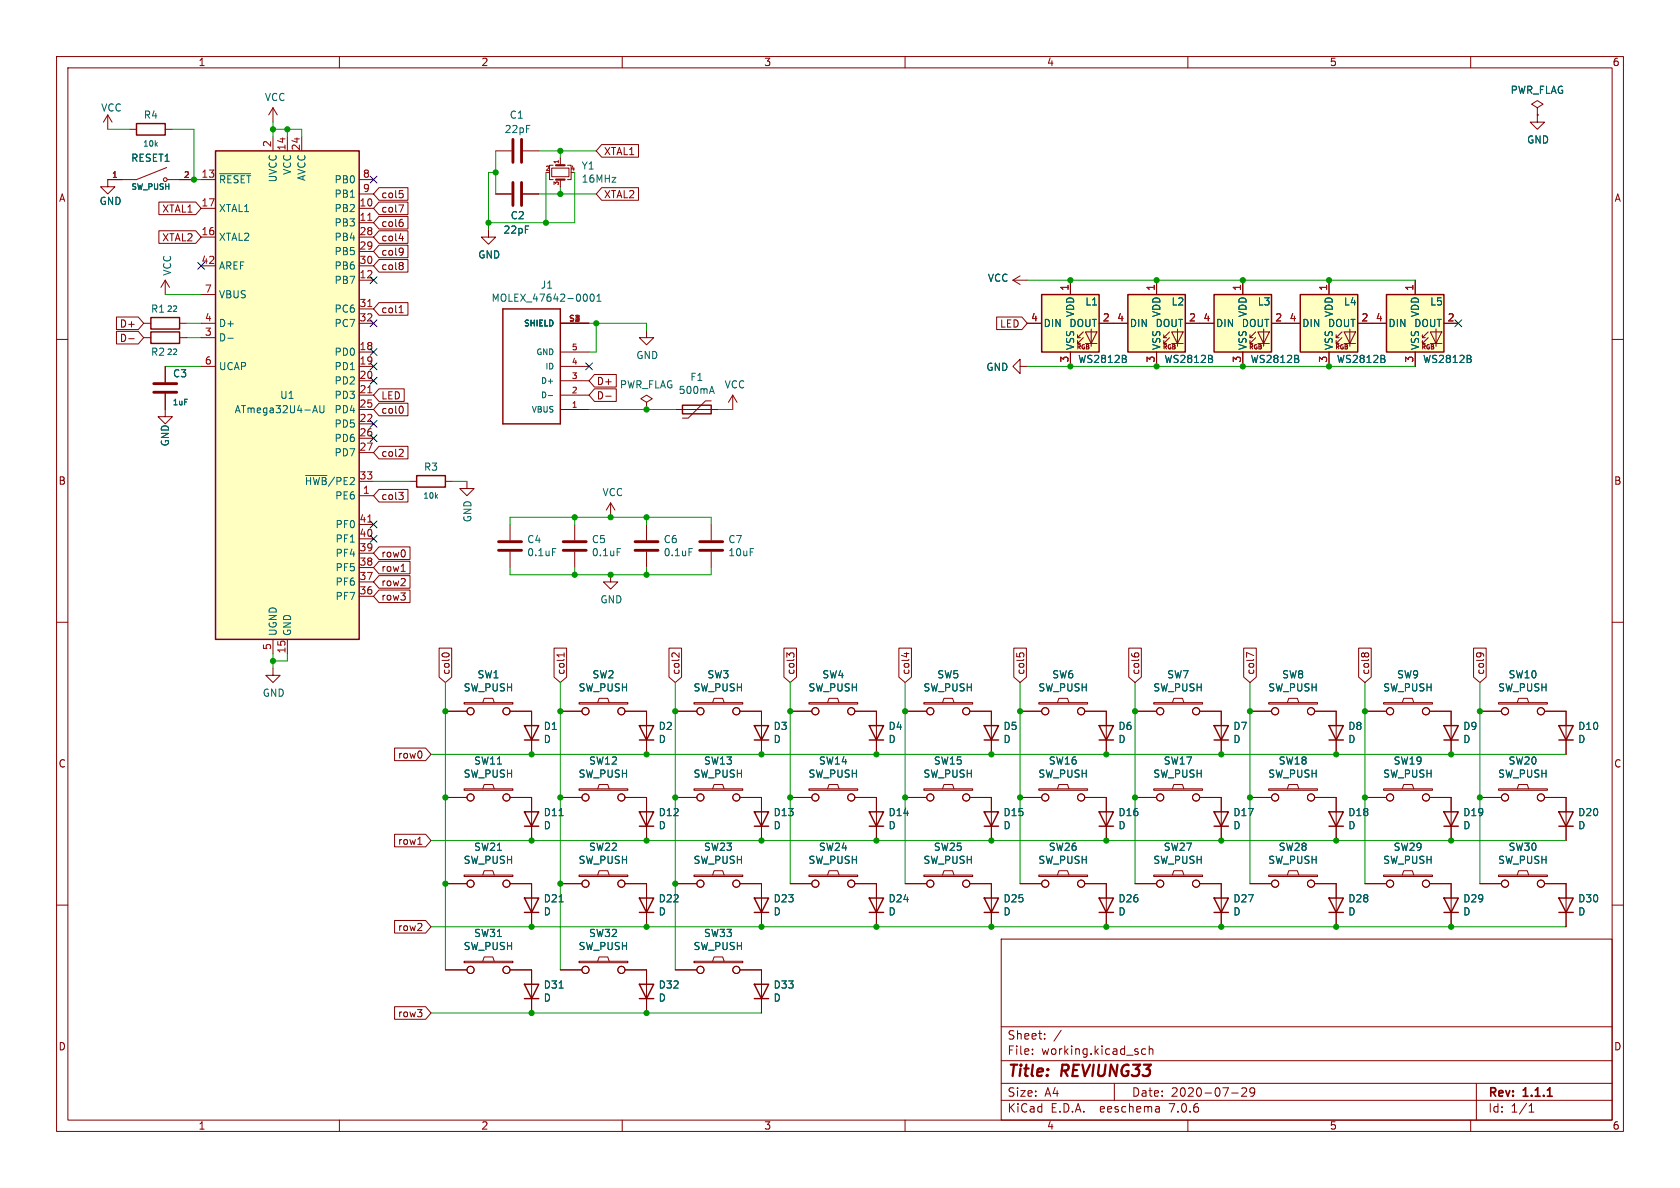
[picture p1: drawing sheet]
<svg xmlns="http://www.w3.org/2000/svg" width="297mm" height="210mm" viewBox="0 0 297 210" stroke-linecap="round" stroke-linejoin="round" font-family="sans-serif">
<defs><g id="words">
<g font-size="2.8" fill="#840000">
<text x="178" y="190.9">Title:</text>
<text x="187.7" y="190.9">REVIUNG33</text>
</g>
<g font-size="2.1" fill="#840000">
<text x="178" y="184">Sheet:</text>
<text x="178" y="186.7">File:</text>
<text x="184.1" y="186.7">working.kicad_sch</text>
<text x="178" y="196.9">KiCad</text>
<text x="178" y="194.1">Size:</text>
<text x="184.7" y="194.1">A4</text>
<text x="185.7" y="196.9">E.D.A.</text>
<text x="194.6" y="196.9">eeschema</text>
<text x="200" y="194.1">Date:</text>
<text x="207" y="196.9">7.0.6</text>
<text x="207" y="194.1">2020-07-29</text>
<text x="263" y="194.3">Rev:</text>
<text x="263" y="196.9">Id:</text>
<text x="267.1" y="196.9">1/1</text>
<text x="269.4" y="194.3">1.1.1</text>
</g>
<g font-size="1.8" fill="#840000">
<text x="35" y="11.9">1</text>
<text x="85" y="11.9">2</text>
<text x="135" y="11.9">3</text>
<text x="185" y="11.9">4</text>
<text x="235" y="11.9">5</text>
<text x="285" y="11.9">6</text>
<text x="106.7" y="27.6">XTAL1</text>
<text x="10.3" y="35.9">A</text>
<text x="67.3" y="35.2">col5</text>
<text x="106.7" y="35.2">XTAL2</text>
<text x="285.3" y="35.9">A</text>
<text x="28.6" y="37.8">XTAL1</text>
<text x="67.3" y="37.8">col7</text>
<text x="67.3" y="40.3">col6</text>
<text x="28.6" y="42.9">XTAL2</text>
<text x="67.3" y="47.9">col8</text>
<text x="67.3" y="42.9">col4</text>
<text x="67.3" y="45.4">col9</text>
<text x="21.1" y="58.1">D+</text>
<text x="67.3" y="55.6">col1</text>
<text x="176.7" y="58.1">LED</text>
<text x="21.1" y="60.6">D-</text>
<text x="67.3" y="70.8">LED</text>
<text x="105.4" y="68.3">D+</text>
<text x="105.4" y="70.8">D-</text>
<text x="67.3" y="73.3">col0</text>
<text x="67.3" y="81">col2</text>
<text x="10.3" y="85.9">B</text>
<text x="67.3" y="88.6">col3</text>
<text x="285.3" y="85.9">B</text>
<text x="67.3" y="98.7">row0</text>
<text x="67.3" y="101.3">row1</text>
<text x="67.3" y="103.8">row2</text>
<text x="67.3" y="106.4">row3</text>
<text x="79.7" y="119.4" transform="rotate(-90 79.7 119.4)">col0</text>
<text x="100" y="119.4" transform="rotate(-90 100 119.4)">col1</text>
<text x="120.3" y="119.4" transform="rotate(-90 120.3 119.4)">col2</text>
<text x="140.7" y="119.4" transform="rotate(-90 140.7 119.4)">col3</text>
<text x="161" y="119.4" transform="rotate(-90 161 119.4)">col4</text>
<text x="181.3" y="119.4" transform="rotate(-90 181.3 119.4)">col5</text>
<text x="201.6" y="119.4" transform="rotate(-90 201.6 119.4)">col6</text>
<text x="221.9" y="119.4" transform="rotate(-90 221.9 119.4)">col7</text>
<text x="242.3" y="119.4" transform="rotate(-90 242.3 119.4)">col8</text>
<text x="262.6" y="119.4" transform="rotate(-90 262.6 119.4)">col9</text>
<text x="10.3" y="135.9">C</text>
<text x="70.3" y="134.3">row0</text>
<text x="285.3" y="135.9">C</text>
<text x="70.3" y="149.5">row1</text>
<text x="70.3" y="164.8">row2</text>
<text x="10.3" y="185.9">D</text>
<text x="70.3" y="180">row3</text>
<text x="285.3" y="185.9">D</text>
<text x="35" y="199.9">1</text>
<text x="85" y="199.9">2</text>
<text x="135" y="199.9">3</text>
<text x="185" y="199.9">4</text>
<text x="235" y="199.9">5</text>
<text x="285" y="199.9">6</text>
</g>
<g font-size="1.8" fill="#006464">
<text x="267" y="16.8">PWR_FLAG</text>
<text x="17.8" y="19.9">VCC</text>
<text x="25.3" y="21.2">R4</text>
<text x="46.7" y="18.1">VCC</text>
<text x="89.1" y="23.7">22pF</text>
<text x="90" y="21.2">C1</text>
<text x="23.1" y="28.8">RESET1</text>
<text x="269.9" y="25.6">GND</text>
<text x="38.6" y="32.6">~{RESET}</text>
<text x="49.1" y="32.3" transform="rotate(-90 49.1 32.3)">UVCC</text>
<text x="51.7" y="31" transform="rotate(-90 51.7 31)">VCC</text>
<text x="54.2" y="32.1" transform="rotate(-90 54.2 32.1)">AVCC</text>
<text x="59" y="32.6">PB0</text>
<text x="59" y="35.2">PB1</text>
<text x="102.7" y="30.2">Y1</text>
<text x="102.7" y="32.5">16MHz</text>
<text x="17.5" y="36.4">GND</text>
<text x="38.6" y="37.7">XTAL1</text>
<text x="59" y="37.7">PB2</text>
<text x="59" y="40.2">PB3</text>
<text x="88.9" y="41.5">22pF</text>
<text x="90.2" y="39">C2</text>
<text x="38.6" y="42.8">XTAL2</text>
<text x="38.6" y="47.9">AREF</text>
<text x="59" y="42.8">PB4</text>
<text x="59" y="45.3">PB5</text>
<text x="59" y="47.9">PB6</text>
<text x="84.5" y="45.9">GND</text>
<text x="30.5" y="48.8" transform="rotate(-90 30.5 48.8)">VCC</text>
<text x="38.6" y="52.9">VBUS</text>
<text x="59" y="50.4">PB7</text>
<text x="86.8" y="53.5">MOLEX_47642-0001</text>
<text x="95.5" y="51.2">J1</text>
<text x="174.5" y="50">VCC</text>
<text x="26.6" y="55.5">R1</text>
<text x="38.6" y="58">D+</text>
<text x="59" y="55.5">PC6</text>
<text x="59" y="58">PC7</text>
<text x="184.4" y="58">DIN</text>
<text x="189" y="58">DOUT</text>
<text x="190.1" y="56.2" transform="rotate(-90 190.1 56.2)">VDD</text>
<text x="191.8" y="54.2">L1</text>
<text x="199.6" y="58">DIN</text>
<text x="204.2" y="58">DOUT</text>
<text x="205.3" y="56.2" transform="rotate(-90 205.3 56.2)">VDD</text>
<text x="207" y="54.2">L2</text>
<text x="214.9" y="58">DIN</text>
<text x="219.4" y="58">DOUT</text>
<text x="220.6" y="56.2" transform="rotate(-90 220.6 56.2)">VDD</text>
<text x="222.3" y="54.2">L3</text>
<text x="230.1" y="58">DIN</text>
<text x="234.7" y="58">DOUT</text>
<text x="235.8" y="56.2" transform="rotate(-90 235.8 56.2)">VDD</text>
<text x="237.5" y="54.2">L4</text>
<text x="245.4" y="58">DIN</text>
<text x="249.9" y="58">DOUT</text>
<text x="251.1" y="56.2" transform="rotate(-90 251.1 56.2)">VDD</text>
<text x="252.7" y="54.2">L5</text>
<text x="26.6" y="63.1">R2</text>
<text x="38.6" y="60.6">D-</text>
<text x="38.6" y="65.6">UCAP</text>
<text x="59" y="63.1">PD0</text>
<text x="59" y="65.6">PD1</text>
<text x="112.4" y="63.7">GND</text>
<text x="174.3" y="65.8">GND</text>
<text x="190.1" y="62" transform="rotate(-90 190.1 62)">VSS</text>
<text x="190.5" y="64.4">WS2812B</text>
<text x="205.3" y="62" transform="rotate(-90 205.3 62)">VSS</text>
<text x="205.7" y="64.4">WS2812B</text>
<text x="220.6" y="62" transform="rotate(-90 220.6 62)">VSS</text>
<text x="221" y="64.4">WS2812B</text>
<text x="235.8" y="62" transform="rotate(-90 235.8 62)">VSS</text>
<text x="236.2" y="64.4">WS2812B</text>
<text x="251.1" y="62" transform="rotate(-90 251.1 62)">VSS</text>
<text x="251.5" y="64.4">WS2812B</text>
<text x="30.5" y="66.9">C3</text>
<text x="49.4" y="70.7">U1</text>
<text x="59" y="68.2">PD2</text>
<text x="59" y="70.7">PD3</text>
<text x="109.5" y="68.9">PWR_FLAG</text>
<text x="119.9" y="69.9">500mA</text>
<text x="121.9" y="67.5">F1</text>
<text x="128" y="68.9">VCC</text>
<text x="41.4" y="73.3">ATmega32U4-AU</text>
<text x="59" y="75.8">PD5</text>
<text x="59" y="73.3">PD4</text>
<text x="30.1" y="79" transform="rotate(-90 30.1 79)">GND</text>
<text x="59" y="78.3">PD6</text>
<text x="59" y="80.9">PD7</text>
<text x="74.9" y="83.4">R3</text>
<text x="53.8" y="86">~{HWB}/PE2</text>
<text x="59.2" y="88.5">PE6</text>
<text x="106.4" y="87.9">VCC</text>
<text x="59.2" y="93.6">PF0</text>
<text x="83.5" y="92.4" transform="rotate(-90 83.5 92.4)">GND</text>
<text x="59.2" y="101.2">PF5</text>
<text x="59.2" y="98.7">PF4</text>
<text x="59.2" y="96.1">PF1</text>
<text x="93.1" y="96.2">C4</text>
<text x="93.1" y="98.5">0.1uF</text>
<text x="104.5" y="96.2">C5</text>
<text x="104.5" y="98.5">0.1uF</text>
<text x="117.2" y="96.2">C6</text>
<text x="117.2" y="98.5">0.1uF</text>
<text x="128.7" y="96.2">C7</text>
<text x="128.7" y="98.5">10uF</text>
<text x="59.2" y="106.3">PF7</text>
<text x="59.2" y="103.7">PF6</text>
<text x="106" y="106.9">GND</text>
<text x="49.1" y="112.5" transform="rotate(-90 49.1 112.5)">UGND</text>
<text x="51.7" y="112.5" transform="rotate(-90 51.7 112.5)">GND</text>
<text x="46.4" y="123.4">GND</text>
<text x="81.9" y="122.4">SW_PUSH</text>
<text x="84.3" y="120.1">SW1</text>
<text x="102.2" y="122.4">SW_PUSH</text>
<text x="104.6" y="120.1">SW2</text>
<text x="122.5" y="122.4">SW_PUSH</text>
<text x="125" y="120.1">SW3</text>
<text x="142.8" y="122.4">SW_PUSH</text>
<text x="145.3" y="120.1">SW4</text>
<text x="163.2" y="122.4">SW_PUSH</text>
<text x="165.6" y="120.1">SW5</text>
<text x="183.5" y="122.4">SW_PUSH</text>
<text x="185.9" y="120.1">SW6</text>
<text x="203.8" y="122.4">SW_PUSH</text>
<text x="206.2" y="120.1">SW7</text>
<text x="224.1" y="122.4">SW_PUSH</text>
<text x="226.6" y="120.1">SW8</text>
<text x="244.4" y="122.4">SW_PUSH</text>
<text x="246.9" y="120.1">SW9</text>
<text x="264.8" y="122.4">SW_PUSH</text>
<text x="266.6" y="120.1">SW10</text>
<text x="96" y="129.2">D1</text>
<text x="96" y="131.5">D</text>
<text x="116.3" y="129.2">D2</text>
<text x="116.3" y="131.5">D</text>
<text x="136.7" y="129.2">D3</text>
<text x="136.7" y="131.5">D</text>
<text x="157" y="129.2">D4</text>
<text x="157" y="131.5">D</text>
<text x="177.3" y="129.2">D5</text>
<text x="177.3" y="131.5">D</text>
<text x="197.6" y="129.2">D6</text>
<text x="197.6" y="131.5">D</text>
<text x="217.9" y="129.2">D7</text>
<text x="217.9" y="131.5">D</text>
<text x="238.3" y="129.2">D8</text>
<text x="238.3" y="131.5">D</text>
<text x="258.6" y="129.2">D9</text>
<text x="258.6" y="131.5">D</text>
<text x="278.9" y="129.2">D10</text>
<text x="278.9" y="131.5">D</text>
<text x="81.9" y="137.7">SW_PUSH</text>
<text x="83.7" y="135.4">SW11</text>
<text x="102.2" y="137.7">SW_PUSH</text>
<text x="104" y="135.4">SW12</text>
<text x="122.5" y="137.7">SW_PUSH</text>
<text x="124.4" y="135.4">SW13</text>
<text x="142.8" y="137.7">SW_PUSH</text>
<text x="144.7" y="135.4">SW14</text>
<text x="163.2" y="137.7">SW_PUSH</text>
<text x="165" y="135.4">SW15</text>
<text x="183.5" y="137.7">SW_PUSH</text>
<text x="185.3" y="135.4">SW16</text>
<text x="203.8" y="137.7">SW_PUSH</text>
<text x="205.6" y="135.4">SW17</text>
<text x="224.1" y="137.7">SW_PUSH</text>
<text x="226" y="135.4">SW18</text>
<text x="244.4" y="137.7">SW_PUSH</text>
<text x="246.3" y="135.4">SW19</text>
<text x="264.8" y="137.7">SW_PUSH</text>
<text x="266.6" y="135.4">SW20</text>
<text x="96" y="144.5">D11</text>
<text x="96" y="146.8">D</text>
<text x="116.3" y="144.5">D12</text>
<text x="116.3" y="146.8">D</text>
<text x="136.7" y="144.5">D13</text>
<text x="136.7" y="146.8">D</text>
<text x="157" y="144.5">D14</text>
<text x="157" y="146.8">D</text>
<text x="177.3" y="144.5">D15</text>
<text x="177.3" y="146.8">D</text>
<text x="197.6" y="144.5">D16</text>
<text x="197.6" y="146.8">D</text>
<text x="217.9" y="144.5">D17</text>
<text x="217.9" y="146.8">D</text>
<text x="238.3" y="144.5">D18</text>
<text x="238.3" y="146.8">D</text>
<text x="258.6" y="144.5">D19</text>
<text x="258.6" y="146.8">D</text>
<text x="278.9" y="144.5">D20</text>
<text x="278.9" y="146.8">D</text>
<text x="81.9" y="152.9">SW_PUSH</text>
<text x="83.7" y="150.6">SW21</text>
<text x="102.2" y="152.9">SW_PUSH</text>
<text x="104" y="150.6">SW22</text>
<text x="122.5" y="152.9">SW_PUSH</text>
<text x="124.4" y="150.6">SW23</text>
<text x="142.8" y="152.9">SW_PUSH</text>
<text x="144.7" y="150.6">SW24</text>
<text x="163.2" y="152.9">SW_PUSH</text>
<text x="165" y="150.6">SW25</text>
<text x="183.5" y="152.9">SW_PUSH</text>
<text x="185.3" y="150.6">SW26</text>
<text x="203.8" y="152.9">SW_PUSH</text>
<text x="205.6" y="150.6">SW27</text>
<text x="224.1" y="152.9">SW_PUSH</text>
<text x="226" y="150.6">SW28</text>
<text x="244.4" y="152.9">SW_PUSH</text>
<text x="246.3" y="150.6">SW29</text>
<text x="264.8" y="152.9">SW_PUSH</text>
<text x="266.6" y="150.6">SW30</text>
<text x="96" y="159.7">D21</text>
<text x="116.3" y="159.7">D22</text>
<text x="136.7" y="159.7">D23</text>
<text x="157" y="159.7">D24</text>
<text x="177.3" y="159.7">D25</text>
<text x="197.6" y="159.7">D26</text>
<text x="217.9" y="159.7">D27</text>
<text x="238.3" y="159.7">D28</text>
<text x="258.6" y="159.7">D29</text>
<text x="278.9" y="159.7">D30</text>
<text x="83.7" y="165.8">SW31</text>
<text x="96" y="162">D</text>
<text x="104" y="165.8">SW32</text>
<text x="116.3" y="162">D</text>
<text x="124.4" y="165.8">SW33</text>
<text x="136.7" y="162">D</text>
<text x="157" y="162">D</text>
<text x="177.3" y="162">D</text>
<text x="197.6" y="162">D</text>
<text x="217.9" y="162">D</text>
<text x="238.3" y="162">D</text>
<text x="258.6" y="162">D</text>
<text x="278.9" y="162">D</text>
<text x="81.9" y="168.1">SW_PUSH</text>
<text x="102.2" y="168.1">SW_PUSH</text>
<text x="122.5" y="168.1">SW_PUSH</text>
<text x="96" y="175">D31</text>
<text x="96" y="177.3">D</text>
<text x="116.3" y="175">D32</text>
<text x="116.3" y="177.3">D</text>
<text x="136.7" y="175">D33</text>
<text x="136.7" y="177.3">D</text>
</g>
<g font-size="1.8" fill="#a90000">
<text x="48" y="26.1" transform="rotate(-90 48 26.1)">2</text>
<text x="50.5" y="26.7" transform="rotate(-90 50.5 26.7)">14</text>
<text x="53.1" y="26.7" transform="rotate(-90 53.1 26.7)">24</text>
<text x="35.5" y="31.5">13</text>
<text x="64.1" y="31.5">8</text>
<text x="64.1" y="34">9</text>
<text x="35.5" y="41.7">16</text>
<text x="35.5" y="36.6">17</text>
<text x="63.5" y="36.6">10</text>
<text x="63.5" y="39.1">11</text>
<text x="63.5" y="41.7">28</text>
<text x="35.5" y="46.7">42</text>
<text x="63.5" y="44.2">29</text>
<text x="63.5" y="46.7">30</text>
<text x="36.1" y="51.8">7</text>
<text x="63.5" y="49.3">12</text>
<text x="189" y="51.5" transform="rotate(-90 189 51.5)">1</text>
<text x="204.2" y="51.5" transform="rotate(-90 204.2 51.5)">1</text>
<text x="219.5" y="51.5" transform="rotate(-90 219.5 51.5)">1</text>
<text x="234.7" y="51.5" transform="rotate(-90 234.7 51.5)">1</text>
<text x="249.9" y="51.5" transform="rotate(-90 249.9 51.5)">1</text>
<text x="36.1" y="59.4">3</text>
<text x="36.1" y="56.9">4</text>
<text x="63.5" y="54.4">31</text>
<text x="63.5" y="56.9">32</text>
<text x="182.2" y="56.9">4</text>
<text x="194.9" y="56.9">2</text>
<text x="197.4" y="56.9">4</text>
<text x="210.1" y="56.9">2</text>
<text x="212.7" y="56.9">4</text>
<text x="225.4" y="56.9">2</text>
<text x="227.9" y="56.9">4</text>
<text x="240.6" y="56.9">2</text>
<text x="243.1" y="56.9">4</text>
<text x="255.8" y="56.9">2</text>
<text x="36.1" y="64.5">6</text>
<text x="63.5" y="62">18</text>
<text x="63.5" y="64.5">19</text>
<text x="189" y="64.2" transform="rotate(-90 189 64.2)">3</text>
<text x="204.2" y="64.2" transform="rotate(-90 204.2 64.2)">3</text>
<text x="219.5" y="64.2" transform="rotate(-90 219.5 64.2)">3</text>
<text x="234.7" y="64.2" transform="rotate(-90 234.7 64.2)">3</text>
<text x="249.9" y="64.2" transform="rotate(-90 249.9 64.2)">3</text>
<text x="63.5" y="67.1">20</text>
<text x="63.5" y="69.6">21</text>
<text x="63.5" y="74.7">22</text>
<text x="63.5" y="72.1">25</text>
<text x="63.5" y="77.2">26</text>
<text x="63.5" y="79.8">27</text>
<text x="63.5" y="84.8">33</text>
<text x="64.1" y="87.4">1</text>
<text x="63.5" y="95">40</text>
<text x="63.5" y="92.5">41</text>
<text x="63.5" y="100.1">38</text>
<text x="63.5" y="97.5">39</text>
<text x="63.5" y="105.2">36</text>
<text x="63.5" y="102.6">37</text>
<text x="48" y="115" transform="rotate(-90 48 115)">5</text>
<text x="50.5" y="115.6" transform="rotate(-90 50.5 115.6)">15</text>
</g>
<g font-size="1.4" fill="#006464">
<text x="25.2" y="26.1">10k</text>
<text x="23.1" y="33.7">SW_PUSH</text>
<text x="29.4" y="55.3">22</text>
<text x="92.5" y="57.9">SHIELD</text>
<text x="29.4" y="63">22</text>
<text x="94.7" y="63">GND</text>
<text x="96.3" y="65.5">ID</text>
<text x="30.4" y="71.8">1uF</text>
<text x="95.5" y="70.6">D-</text>
<text x="95.5" y="68">D+</text>
<text x="93.9" y="73.1">VBUS</text>
<text x="74.7" y="88.4">10k</text>
</g>
<g font-size="1.4" fill="#a90000">
<text x="19.7" y="31.5">1</text>
<text x="32.4" y="31.5">2</text>
<text x="100.5" y="56.9">S1</text>
<text x="101.4" y="56.9">2</text>
<text x="101" y="64.5">4</text>
<text x="101" y="62">5</text>
<text x="101" y="69.6">2</text>
<text x="101" y="67.1">3</text>
<text x="101" y="72.1">1</text>
</g>
<g font-size="1.1" fill="#a90000">
<text x="98.8" y="29.1" transform="rotate(-90 98.8 29.1)">1</text>
<text x="96.3" y="30.2">2</text>
<text x="98.8" y="32.9" transform="rotate(-90 98.8 32.9)">3</text>
<text x="100.8" y="30.2">4</text>
</g>
<g font-size="1.1" fill="#840000">
<text x="190.2" y="62">RGB</text>
<text x="205.5" y="62">RGB</text>
<text x="220.7" y="62">RGB</text>
<text x="235.9" y="62">RGB</text>
<text x="251.2" y="62">RGB</text>
</g>
</g></defs>
<g fill="none" stroke="#840000" stroke-width=".18">
<path d="M10 10h277v190h-277zM12 12h273v186h-273zM48.3 19.1v2.5M48.3 19.1l-.8 1.2M48.3 19.1l.7 1.2M60 10v2M110 10v2M160 10v2M210 10v2M260 10v2M271.8 19.1l1-.7-1-.6-1 .6 1 .7v1.2M19 20.3l-.7 1.3"/>
<path d="M19 20.3v2.6M19 20.3l.8 1.3M22.9 22.9h1.2M28.1 35.7h6.5l1 1.1-1 1.1h-6.5zM29.2 22.9h1.3M29.5 29.6l-5.4 2.2h-5.1v1.2h1.3l-1.3 1.3-1.2-1.3h1.2M29.6 31.8h4.7M35.6 36.8h2.5M35.6 31.8h2.5M48.3 24.1v2.6M50.8 24.1v2.6M53.3 24.1v2.6"/>
<path d="M63.5 34.3h2.5M63.5 36.8h2.5M63.5 39.4h2.5M63.5 31.8h2.5M67 35.7h5.1v2.2h-5.1l-1-1.1zM67 38.3h5.1v2.2h-5.1l-1-1.1zM67 33.2h5.1v2.2h-5.1l-1-1.1zM70.5 36.2h.8l-.5 1.3M70.6 33.7h.6M70.9 38.8h.3M71 34.2l.3 .2v.3l-.3 .3M71 39.3l.3 .2v.3l-.3 .2"/>
<path d="M87.6 26.7h2.8M87.6 34.3h2.8M92.5 26.7h2.7M92.5 34.3h2.7M97.5 29.7h3.1v1.5h-3.1zM97.8 29.2h-.6v2.6h.6M99.1 27.9v1.3M99.1 31.8v1.2M100.3 29.2h.7v2.6h-.7M106.4 25.6h6.5v2.2h-6.5l-1-1.1zM106.4 33.2h6.5v2.2h-6.5l-1-1.1zM271.8 20.3h.1"/>
<path d="M271.8 20.3v1.3h1.2l-1.2 1.3-1.3-1.3h1.3M10 60h2M20.6 56h3.8l1 1.2-1 1.1h-3.8zM20.6 58.6h3.8l1 1.1-1 1.1h-3.8zM22.8 59.9h.9M25.4 59.7h1.3M25.4 57.2h1.3M28.1 40.8h6.5l1 1.1-1 1.1h-6.5zM29.2 49.5l-.8 1.3M29.2 49.5v2.6M29.2 49.5l.8 1.3M31.7 59.7h1.3"/>
<path d="M31.7 57.2h1.3M35.6 59.7h2.5M35.6 57.2h2.5M35.6 41.9h2.5M35.6 47h2.5M35.6 52.1h2.5M63.5 57.2h2.5M63.5 49.5h2.5M63.5 41.9h2.5M63.5 44.5h2.5M63.5 47h2.5M63.5 54.6h2.5"/>
<path d="M67 53.5h5.1v2.2h-5.1l-1-1.1zM67 45.9h5.1v2.2h-5.1l-1-1.1zM67 40.8h5.1v2.2h-5.1l-1-1.1zM67 43.3h5.1v2.3h-5.1l-1-1.1zM70.6 55.3h.7M70.6 42.2h.7M70.8 54.2l.1-.2v1.3M71 43.9l.2 .1a1.03 1.03 0 0 1-.2 1.1M71 46.4l.3 .2-.3 .3 .3 .3v.2l-.3 .3M71.2 41.7v.9M71.3 44.4l-.3 .2M86.4 40.6v1.3h1.2l-1.2 1.3-1.3-1.3h1.3"/>
<path d="M99.1 57.2h5M114.3 58.4v1.3h1.3l-1.3 1.3-1.3-1.3h1.3M176.2 56h4.5l.9 1.2-.9 1.1h-4.5zM179.1 49.5l1.2 .8M179.1 49.5h2.5M180.3 48.8l-1.2 .7M181.6 57.2h2.5M189.2 49.5v2.6M190.5 59.7h.5M191.5 59.7l-1 1v-.5M191.5 58.7l-1 1v-.5M191.9 58.7h2l-1 2z"/>
<path d="M192.9 58.2v3M194.3 57.2h5.1M204.5 49.5v2.6M205.7 59.7h.5M206.8 59.7l-1.1 1v-.5M206.8 58.7l-1.1 1v-.5M207.1 58.7h2.1l-1 2zM208.2 58.2v3M209.5 57.2h5.1M219.7 49.5v2.6M221 59.7h.5M222 59.7l-1 1v-.5"/>
<path d="M222 58.7l-1 1v-.5M222.4 58.7h2l-1 2zM223.4 58.2v3M224.8 57.2h5.1M234.9 49.5v2.6M236.2 59.7h.5M237.2 59.7l-1 1v-.5M237.2 58.7l-1 1v-.5M237.6 58.7h2l-1 2zM238.6 58.2v3M240 57.2h5.1M250.2 49.5v2.6"/>
<path d="M251.5 59.7h.5M252.5 59.7l-1 1v-.5M252.5 58.7l-1 1v-.5M252.9 58.7h2l-1 2zM253.9 58.2v3M255.3 57.2h2.5M285 60h2M29.2 69.6v4.1h1.3l-1.3 1.2-1.3-1.2h1.3M29.2 64.8v2.8M35.6 64.8h2.5M63.5 72.4h2.5M63.5 62.2h2.5"/>
<path d="M63.5 64.8h2.5M63.5 67.3h2.5M63.5 69.9h2.5M63.5 74.9h2.5M63.5 77.5h2.5M67 78.9h5.1v2.2h-5.1l-1-1.1zM67 68.7h4.5v2.3h-4.5l-1-1.1zM67 71.3h5.1v2.2h-5.1l-1-1.1zM71 79.4l.3 .3-.1 .3-.7 .7h.8M71.1 71.9l.2 .4-.2 .7M99.1 72.4h5M99.1 62.2h5"/>
<path d="M99.1 64.8h5M99.1 67.3h5M99.1 69.9h5M105.1 66.2h3.9v2.2h-3.9l-1-1.1zM105.1 68.7h3.9v2.3h-3.9l-1-1.1zM107.1 70h1M114.3 71.1l1-.6-1-.6-1 .6 1 .6v1.3M114.3 72.4h.1M119.4 72.4h7.6M125.7 70.9h-1l-3 3h-1.1M129.5 69.9l-.7 1.2M129.5 69.9v2.5"/>
<path d="M129.5 69.9l.8 1.2M180.3 64.8v-1.3l-1.2 1.3 1.2 1.2v-1.2h1.3M189.2 62.2v2.6M190.5 60.7h.5M191.9 60.7h2M204.5 62.2v2.6M205.7 60.7h.5M207.1 60.7h2.1M219.7 62.2v2.6M221 60.7h.5M222.4 60.7h2M234.9 62.2v2.6"/>
<path d="M236.2 60.7h.5M237.6 60.7h2M250.2 62.2v2.6M251.5 60.7h.5M252.9 60.7h2M63.5 85.1h2.5M63.5 87.6h2.5M63.5 80h2.5M63.5 97.8h2.5M63.5 95.3h2.5M63.5 92.7h2.5M67 86.5h5.1v2.2h-5.1l-1-1.1z"/>
<path d="M67 96.7h5.5v2.2h-5.5l-1-1.1zM67 99.2h5.5v2.2h-5.5l-1-1.1zM70.5 87h.8l-.4 .5M71 87.5l.3 .3v.3l-.3 .2M72.4 85.1h1.3M78.7 85.1h1.3M82.5 85.1v1.3h1.3l-1.3 1.2-1.2-1.2h1.2M90.2 92.7v2.8M90.2 97.5v2.8M101.6 92.7v2.8M101.6 97.5v2.8M107.9 88.9l-.7 1.3"/>
<path d="M107.9 88.9v2.5M107.9 88.9l.8 1.3M114.3 92.7v2.8M114.3 97.5v2.8M125.7 92.7v2.8M125.7 97.5v2.8M10 110h2M48.3 118.1v1.3h1.2l-1.2 1.3-1.3-1.3h1.3M48.3 113v2.6M50.8 113v2.6M63.5 105.4h2.5M63.5 102.9h2.5"/>
<path d="M63.5 100.3h2.5M67 101.8h5.5v2.2h-5.5l-1-1.1zM67 104.3h5.5v2.2h-5.5l-1-1.1zM70.9 101h.7M77.6 114.6h2.3v5.1l-1.2 1-1.1-1zM78.2 115.6l.4-.2 .7 .2M97.9 114.6h2.3v5.1l-1.1 1-1.2-1zM99.7 115.4v.7M99.7 115.8h-1.2l.1 .1M107.9 101.6v1.3h1.3l-1.3 1.2-1.2-1.2h1.2M118.3 114.6h2.2v5.1l-1.1 1-1.1-1zM120.1 115.4v.8l-.8-.7-.3-.1-.2 .3"/>
<path d="M138.6 114.6h2.2v5.1l-1.1 1-1.1-1zM139.6 115.7l.2-.3h.3l.3 .3M139.6 115.8l-.5-.4v.8M158.9 114.6h2.2v5.1l-1.1 1-1.1-1zM159.8 115.5h.9M160.3 115.3v.8M179.2 114.6h2.3v5.1l-1.2 1-1.1-1zM179.7 115.5v.6M180.2 115.7l.3-.3h.3l.2 .3M199.5 114.6h2.3v5.1l-1.1 1-1.2-1zM200.1 115.5v.3M200.5 115.7l.3-.3h.3l.2 .3"/>
<path d="M219.9 114.6h2.2v5.1l-1.1 1-1.1-1zM221.7 115.9l-1.3-.6v.9M240.2 114.6h2.2v5.1l-1.1 1-1.1-1zM240.7 115.7l.2-.3 .3 .3 .3-.3h.2l.3 .3M260.5 114.6h2.2v5.1l-1.1 1-1.1-1zM261 115.7l.1-.2a1.03 1.03 0 0 1 1.1 .2M261.6 115.4l.2 .3M285 110h2M69.8 132.2h5.4l1 1.2-1 1.1h-5.4zM78.7 125.7h3.8M82 139.4h8.7v.3h-8.7zM82 124.2h8.7v.3h-8.7z"/>
<path d="M85.3 139.4l.3-.7h1.5l.3 .7M85.3 124.2l.3-.8h1.5l.3 .8M90.2 125.7h3.8v7.7M99.1 125.7h3.8M102.4 124.2h8.6v.3h-8.6zM102.4 139.4h8.6v.3h-8.6zM105.7 124.2l.2-.8h1.5l.3 .8M105.7 139.4l.2-.7h1.5l.3 .7M110.5 125.7h3.8v7.7M119.4 125.7h3.8M122.7 124.2h8.6v.3h-8.6zM122.7 139.4h8.6v.3h-8.6z"/>
<path d="M126 124.2l.2-.8h1.6l.2 .8M126 139.4l.2-.7h1.6l.2 .7M130.8 125.7h3.8v7.7M139.7 125.7h3.8M143 124.2h8.6v.3h-8.6zM143 139.4h8.6v.3h-8.6zM146.3 124.2l.3-.8h1.5l.2 .8M146.3 139.4l.3-.7h1.5l.2 .7M151.1 125.7h3.8v7.7M160 125.7h3.8M163.3 124.2h8.7v.3h-8.7zM163.3 139.4h8.7v.3h-8.7z"/>
<path d="M166.6 124.2l.3-.8h1.5l.3 .8M166.6 139.4l.3-.7h1.5l.3 .7M171.4 125.7h3.9v7.7M180.3 125.7h3.8M183.6 124.2h8.7v.3h-8.7zM183.6 139.4h8.7v.3h-8.7zM186.9 124.2l.3-.8h1.5l.3 .8M186.9 139.4l.3-.7h1.5l.3 .7M191.8 125.7h3.8v7.7M200.7 125.7h3.8M204 124.2h8.6v.3h-8.6zM204 139.4h8.6v.3h-8.6z"/>
<path d="M207.3 124.2l.2-.8h1.5l.3 .8M207.3 139.4l.2-.7h1.5l.3 .7M212.1 125.7h3.8v7.7M221 125.7h3.8M224.3 124.2h8.6v.3h-8.6zM224.3 139.4h8.6v.3h-8.6zM227.6 124.2l.2-.8h1.6l.2 .8M227.6 139.4l.2-.7h1.6l.2 .7M232.4 125.7h3.8v7.7M241.3 125.7h3.8M244.6 124.2h8.6v.3h-8.6zM244.6 139.4h8.6v.3h-8.6z"/>
<path d="M247.9 124.2l.3-.8h1.5l.2 .8M247.9 139.4l.3-.7h1.5l.2 .7M252.7 125.7h3.8v7.7M261.6 125.7h3.8M264.9 124.2h8.7v.3h-8.7zM264.9 139.4h8.7v.3h-8.7zM268.2 124.2l.3-.8h1.5l.3 .8M268.2 139.4l.3-.7h1.5l.3 .7M273 125.7h3.9v7.7M10 160h2M69.8 147.5h5.4l1 1.1-1 1.1h-5.4zM73.9 149.3h.7"/>
<path d="M78.7 141h3.8M78.7 156.2h3.8M82 154.7h8.7v.2h-8.7zM85.3 154.7l.3-.8h1.5l.3 .8M90.2 141h3.8v7.6M90.2 156.2h3.8v7.6M99.1 141h3.8M99.1 156.2h3.8M102.4 154.7h8.6v.2h-8.6zM105.7 154.7l.2-.8h1.5l.3 .8M110.5 141h3.8v7.6M110.5 156.2h3.8v7.6"/>
<path d="M119.4 141h3.8M119.4 156.2h3.8M122.7 154.7h8.6v.2h-8.6zM126 154.7l.2-.8h1.6l.2 .8M130.8 141h3.8v7.6M130.8 156.2h3.8v7.6M139.7 141h3.8M139.7 156.2h3.8M143 154.7h8.6v.2h-8.6zM146.3 154.7l.3-.8h1.5l.2 .8M151.1 141h3.8v7.6M151.1 156.2h3.8v7.6"/>
<path d="M160 141h3.8M160 156.2h3.8M163.3 154.7h8.7v.2h-8.7zM166.6 154.7l.3-.8h1.5l.3 .8M171.4 141h3.9v7.6M171.4 156.2h3.9v7.6M180.3 141h3.8M180.3 156.2h3.8M183.6 154.7h8.7v.2h-8.7zM186.9 154.7l.3-.8h1.5l.3 .8M191.8 141h3.8v7.6M191.8 156.2h3.8v7.6"/>
<path d="M200.7 141h3.8M200.7 156.2h3.8M204 154.7h8.6v.2h-8.6zM207.3 154.7l.2-.8h1.5l.3 .8M212.1 141h3.8v7.6M212.1 156.2h3.8v7.6M221 141h3.8M221 156.2h3.8M224.3 154.7h8.6v.2h-8.6zM227.6 154.7l.2-.8h1.6l.2 .8M232.4 141h3.8v7.6M232.4 156.2h3.8v7.6"/>
<path d="M241.3 141h3.8M241.3 156.2h3.8M244.6 154.7h8.6v.2h-8.6zM247.9 154.7l.3-.8h1.5l.2 .8M252.7 141h3.8v7.6M252.7 156.2h3.8v7.6M261.6 141h3.8M261.6 156.2h3.8M264.9 154.7h8.7v.2h-8.7zM268.2 154.7l.3-.8h1.5l.3 .8M273 141h3.9v7.6M273 156.2h3.9v7.6"/>
<path d="M285 160h2M69.8 162.7h5.4l1 1.1-1 1.1h-5.4zM69.8 178h5.4l1 1.1-1 1.1h-5.4zM78.7 171.5h3.8M82 169.9h8.7v.3h-8.7zM85.3 169.9l.3-.7h1.5l.3 .7M90.2 171.5h3.8v7.6M99.1 171.5h3.8M102.4 169.9h8.6v.3h-8.6zM105.7 169.9l.2-.7h1.5l.3 .7M110.5 171.5h3.8v7.6M119.4 171.5h3.8"/>
<path d="M122.7 169.9h8.6v.3h-8.6zM126 169.9l.2-.7h1.6l.2 .7M130.8 171.5h3.8v7.6M177 166h108v32h-108zM60 198v2M110 198v2M160 198v2M177 194.5h108M177 191.5h108M177 187.5h108M177 181.5h108M182.5 186.3v.1"/>
<path d="M182.5 185.5v.1M184.7 183.6v.1M184.7 182.8v.1M187.6 182.1l-1.3 2M197 191.5v3M202.5 185.5l-.4-.1-.3 .3v.4l.2 .2h.5M203.2 185.5l.2-.1 .3 .1 .1 .9M203.2 184.9v1.5M204.9 195.7l.1 .9M205 196.5l-.2 .1M205 196h-.2M210 198v2"/>
<path d="M217.7 193.2h1.2M219.5 192.4l.6-.1 .2 .1 .1 .3-.9 1.1h.9M221.8 192.9l-.3 .3h-.3l-.2-.3 .1-.5 .4-.1 .2 .1a.99 .99 0 0 1-.3 1.4h-.3M260 198v2M261 191.5v6.5M270.3 196.6h.9M270.3 195.5l.4-.4v1.5"/>
<circle cx="29.2" cy="31.8" r=".33"/>
<circle cx="83.2" cy="125.7" r=".63"/>
<circle cx="89.5" cy="125.7" r=".63"/>
<circle cx="103.5" cy="125.7" r=".63"/>
<circle cx="109.9" cy="125.7" r=".63"/>
<circle cx="123.8" cy="125.7" r=".63"/>
<circle cx="130.2" cy="125.7" r=".63"/>
<circle cx="144.1" cy="125.7" r=".63"/>
<circle cx="150.5" cy="125.7" r=".63"/>
<circle cx="164.5" cy="125.7" r=".63"/>
<circle cx="170.8" cy="125.7" r=".63"/>
<circle cx="184.8" cy="125.7" r=".63"/>
<circle cx="191.1" cy="125.7" r=".63"/>
<circle cx="205.1" cy="125.7" r=".63"/>
<circle cx="211.5" cy="125.7" r=".63"/>
<circle cx="225.4" cy="125.7" r=".63"/>
<circle cx="231.8" cy="125.7" r=".63"/>
<circle cx="245.7" cy="125.7" r=".63"/>
<circle cx="252.1" cy="125.7" r=".63"/>
<circle cx="266.1" cy="125.7" r=".63"/>
<circle cx="272.4" cy="125.7" r=".63"/>
<circle cx="83.2" cy="156.2" r=".63"/>
<circle cx="83.2" cy="141" r=".63"/>
<circle cx="89.5" cy="141" r=".63"/>
<circle cx="89.5" cy="156.2" r=".63"/>
<circle cx="103.5" cy="156.2" r=".63"/>
<circle cx="103.5" cy="141" r=".63"/>
<circle cx="109.9" cy="141" r=".63"/>
<circle cx="109.9" cy="156.2" r=".63"/>
<circle cx="123.8" cy="141" r=".63"/>
<circle cx="123.8" cy="156.2" r=".63"/>
<circle cx="130.2" cy="141" r=".63"/>
<circle cx="130.2" cy="156.2" r=".63"/>
<circle cx="144.1" cy="141" r=".63"/>
<circle cx="144.1" cy="156.2" r=".63"/>
<circle cx="150.5" cy="156.2" r=".63"/>
<circle cx="150.5" cy="141" r=".63"/>
<circle cx="164.5" cy="141" r=".63"/>
<circle cx="164.5" cy="156.2" r=".63"/>
<circle cx="170.8" cy="156.2" r=".63"/>
<circle cx="170.8" cy="141" r=".63"/>
<circle cx="184.8" cy="156.2" r=".63"/>
<circle cx="184.8" cy="141" r=".63"/>
<circle cx="191.1" cy="141" r=".63"/>
<circle cx="191.1" cy="156.2" r=".63"/>
<circle cx="205.1" cy="156.2" r=".63"/>
<circle cx="205.1" cy="141" r=".63"/>
<circle cx="211.5" cy="156.2" r=".63"/>
<circle cx="211.5" cy="141" r=".63"/>
<circle cx="225.4" cy="141" r=".63"/>
<circle cx="225.4" cy="156.2" r=".63"/>
<circle cx="231.8" cy="156.2" r=".63"/>
<circle cx="231.8" cy="141" r=".63"/>
<circle cx="245.7" cy="156.2" r=".63"/>
<circle cx="245.7" cy="141" r=".63"/>
<circle cx="252.1" cy="156.2" r=".63"/>
<circle cx="252.1" cy="141" r=".63"/>
<circle cx="266.1" cy="156.2" r=".63"/>
<circle cx="266.1" cy="141" r=".63"/>
<circle cx="272.4" cy="156.2" r=".63"/>
<circle cx="272.4" cy="141" r=".63"/>
<circle cx="83.2" cy="171.4" r=".63"/>
<circle cx="89.5" cy="171.4" r=".63"/>
<circle cx="103.5" cy="171.4" r=".63"/>
<circle cx="109.9" cy="171.4" r=".63"/>
<circle cx="123.8" cy="171.4" r=".63"/>
<circle cx="130.2" cy="171.4" r=".63"/>
</g>
<path d="M273.6 193.8h.8" fill="none" stroke="#840000" stroke-width=".3"/>
<g fill="none" stroke="#840000" stroke-width=".25">
<path d="M24.1 21.8h5.1v2.1h-5.1zM38.1 26.7h25.4v86.3h-25.4zM26.7 56.1h5v2.1h-5zM26.7 58.7h5v2h-5zM88.9 54.6h10.2v20.3h-10.2zM184.1 52.1h10.2v10.1h-10.2zM199.4 52.1h10.1v10.1h-10.1zM214.6 52.1h10.2v10.1h-10.2zM229.9 52.1h10.1v10.1h-10.1zM245.1 52.1h10.2v10.1h-10.2zM120.6 71.6h5.1v1.6h-5.1zM73.7 84.1h5v2h-5z"/>
<path d="M92.7 128.3h2.5l-1.2 2.5zM92.7 130.8h2.5M113 128.3h2.6l-1.3 2.5zM113 130.8h2.6M133.3 128.3h2.6l-1.3 2.5zM133.3 130.8h2.6M153.7 128.3h2.5l-1.3 2.5zM153.7 130.8h2.5M174 128.3h2.5l-1.2 2.5zM174 130.8h2.5M194.3 128.3h2.5l-1.2 2.5zM194.3 130.8h2.5"/>
<path d="M214.6 128.3h2.6l-1.3 2.5zM214.6 130.8h2.6M234.9 128.3h2.6l-1.3 2.5zM234.9 130.8h2.6M255.3 128.3h2.5l-1.3 2.5zM255.3 130.8h2.5M275.6 128.3h2.5l-1.2 2.5zM275.6 130.8h2.5M92.7 158.8h2.5l-1.2 2.5zM92.7 143.5h2.5l-1.2 2.6zM92.7 146.1h2.5M113 143.5h2.6l-1.3 2.6z"/>
<path d="M113 158.8h2.6l-1.3 2.5zM113 146.1h2.6M133.3 143.5h2.6l-1.3 2.6zM133.3 158.8h2.6l-1.3 2.5zM133.3 146.1h2.6M153.7 158.8h2.5l-1.3 2.5zM153.7 143.5h2.5l-1.3 2.6zM153.7 146.1h2.5M174 158.8h2.5l-1.2 2.5zM174 143.5h2.5l-1.2 2.6zM174 146.1h2.5M194.3 158.8h2.5l-1.2 2.5z"/>
<path d="M194.3 143.5h2.5l-1.2 2.6zM194.3 146.1h2.5M214.6 143.5h2.6l-1.3 2.6zM214.6 158.8h2.6l-1.3 2.5zM214.6 146.1h2.6M234.9 158.8h2.6l-1.3 2.5zM234.9 143.5h2.6l-1.3 2.6zM234.9 146.1h2.6M255.3 158.8h2.5l-1.3 2.5zM255.3 143.5h2.5l-1.3 2.6zM255.3 146.1h2.5M275.6 158.8h2.5l-1.2 2.5z"/>
<path d="M275.6 143.5h2.5l-1.2 2.6zM275.6 146.1h2.5M92.7 174h2.5l-1.2 2.5zM92.7 161.3h2.5M92.7 176.5h2.5M113 174h2.6l-1.3 2.5zM113 161.3h2.6M113 176.5h2.6M133.3 174h2.6l-1.3 2.5zM133.3 161.3h2.6M133.3 176.5h2.6M153.7 161.3h2.5"/>
<path d="M174 161.3h2.5M194.3 161.3h2.5M214.6 161.3h2.6M234.9 161.3h2.6M255.3 161.3h2.5M275.6 161.3h2.5"/>
</g>
<g fill="none" stroke="#006464" stroke-width=".18">
<path d="M38.8 30.7h5.5M40.3 59.8h.9M103.7 52l.1 .5-.1 .7M104.5 52h.1a.68 .68 0 0 1 .5 .6 .68 .68 0 0 1-.5 .7 .84 .84 0 0 1-.1-1.3zM105.5 53.3h.8M105.5 52.4l.4-.4v1.3M55.4 72.6h.6M55.7 71.7l.4 1.3M56.5 71.7v1l.3 .3 .3-.1 .2-.2v-1M96.9 69.9h.8M125.5 69.2h.7M125.9 68.3l.4 1.3"/>
<path d="M199 63.5l.1 .2-.1 .3M199 62.9v.4M214.3 63.5l.1 .2-.1 .3M214.3 62.9v.4M229.5 63.5l.1 .2-.1 .3M229.5 62.9v.4M244.7 63.5l.2 .2-.2 .3M244.7 62.9v.4M260 63.5l.1 .2-.1 .3M260 62.9v.4M54 84h3.8M97.7 97h.6"/>
<path d="M109.1 97h.6M121.8 97h.6M98.8 159.4h.8M98.8 144.2h.8M98.8 174.7h.8"/>
</g>
<g fill="#ffffc2" stroke="#ffffc2" stroke-width=".18">
<path d="M214.6 52.1h10.2v10.1h-10.2z"/>
<path d="M199.4 52.1h10.1v10.1h-10.1z"/>
<path d="M229.9 52.1h10.1v10.1h-10.1z"/>
<path d="M245.1 52.1h10.2v10.1h-10.2z"/>
<path d="M184.1 52.1h10.2v10.1h-10.2z"/>
<path d="M38.1 26.7h25.4v86.3h-25.4z"/>
</g>
<g fill="none" stroke="#840000" stroke-width=".51">
<path d="M90.7 24.6v4.1M90.7 32.3v4M92.2 24.6v4.1M92.2 32.3v4M27.2 69.3h4M27.2 67.8h4M88.1 97.3h4.1M88.1 95.8h4.1M99.6 97.3h4M99.6 95.8h4M112.3 97.3h4M112.3 95.8h4"/>
<path d="M123.7 97.3h4.1M123.7 95.8h4.1"/>
</g>
<path d="M98.3 29.2h1.5M98.3 31.8h1.5" fill="none" stroke="#840000" stroke-width=".38"/>
<path d="M65 39h.7M65 54.2h.7M65 69.4h.7M65 92.3h.7" fill="none" stroke="#a90000" stroke-width=".18"/>
<g fill="none" stroke="#009600" stroke-width=".18">
<path d="M19 22.9h3.9M30.5 22.9h3.8v8.9h1.3M48.3 21.6v2.5M48.3 22.9h5v1.2M50.8 22.9v1.2M87.6 30.5h-1.2v10.1M87.6 26.7v7.6M95.2 34.3h10.2M95.2 26.7h10.2M96.5 30.5v8.9M99.1 26.7v1.2M99.1 33v1.3"/>
<path d="M101.6 30.5v8.9h-15.2M29.2 52.1h6.4M33 57.2h2.6M33 59.7h2.6M104.1 57.2h10.2v1.2M105.4 57.2v5h-1.3M181.6 49.5h68.6M29.2 64.8h6.4M104.1 72.4h15.3M127 72.4h2.5M181.6 64.8h68.6M66 85.1h6.4"/>
<path d="M80 85.1h2.5M90.2 92.7v-1.3h35.5v1.3M101.6 91.4v1.3M114.3 91.4v1.3M48.3 115.6v2.5M50.8 115.6v1.2h-2.5M90.2 100.3v1.3h35.5v-1.3M101.6 100.3v1.3M114.3 100.3v1.3M76.2 133.4h200.7M78.7 120.7v50.8M99.1 120.7v50.8"/>
<path d="M119.4 120.7v50.8M139.7 120.7v35.5M160 120.7v35.5M180.3 120.7v35.5M200.7 120.7v35.5M221 120.7v35.5M241.3 120.7v35.5M261.6 120.7v35.5M76.2 148.6h200.7M76.2 179.1h58.4M76.2 163.8h200.7"/>
</g>
<g fill="none" stroke="#000084" stroke-width=".18">
<path d="M65.4 31.1l1.2 1.3M66.6 31.1l-1.2 1.3M35 46.4l1.2 1.2M36.2 46.4l-1.2 1.2M65.4 48.9l1.2 1.2M65.4 56.5l1.2 1.3M66.6 48.9l-1.2 1.2M66.6 56.5l-1.2 1.3M257.2 56.5l1.2 1.3M258.4 56.5l-1.2 1.3M65.4 66.7l1.2 1.2M65.4 64.2l1.2 1.2"/>
<path d="M65.4 61.6l1.2 1.2M65.4 76.9l1.2 1.2M65.4 74.3l1.2 1.2M66.6 66.7l-1.2 1.2M66.6 64.2l-1.2 1.2M66.6 61.6l-1.2 1.2M66.6 76.9l-1.2 1.2M66.6 74.3l-1.2 1.2M103.5 64.2l1.2 1.2M104.7 64.2l-1.2 1.2M65.4 94.6l1.2 1.3M65.4 92.1l1.2 1.2"/>
<path d="M66.6 94.6l-1.2 1.3M66.6 92.1l-1.2 1.2"/>
</g>
<g fill="#009600" stroke="#009600" stroke-width=".18">
<circle cx="160" cy="141" r=".46"/>
<circle cx="154.9" cy="148.6" r=".46"/>
<circle cx="154.9" cy="163.8" r=".46"/>
<circle cx="134.6" cy="133.4" r=".46"/>
<circle cx="119.4" cy="156.2" r=".46"/>
<circle cx="134.6" cy="163.8" r=".46"/>
<circle cx="234.9" cy="64.8" r=".46"/>
<circle cx="221" cy="125.7" r=".46"/>
<circle cx="219.7" cy="64.8" r=".46"/>
<circle cx="219.7" cy="49.5" r=".46"/>
<circle cx="189.2" cy="49.5" r=".46"/>
<circle cx="189.2" cy="64.8" r=".46"/>
<circle cx="200.7" cy="125.7" r=".46"/>
<circle cx="215.9" cy="133.4" r=".46"/>
<circle cx="234.9" cy="49.5" r=".46"/>
<circle cx="241.3" cy="141" r=".46"/>
<circle cx="256.5" cy="133.4" r=".46"/>
<circle cx="236.2" cy="133.4" r=".46"/>
<circle cx="154.9" cy="133.4" r=".46"/>
<circle cx="215.9" cy="148.6" r=".46"/>
<circle cx="195.6" cy="148.6" r=".46"/>
<circle cx="134.6" cy="148.6" r=".46"/>
<circle cx="114.3" cy="148.6" r=".46"/>
<circle cx="119.4" cy="141" r=".46"/>
<circle cx="114.3" cy="163.8" r=".46"/>
<circle cx="175.3" cy="148.6" r=".46"/>
<circle cx="195.6" cy="163.8" r=".46"/>
<circle cx="175.3" cy="163.8" r=".46"/>
<circle cx="160" cy="125.7" r=".46"/>
<circle cx="139.7" cy="141" r=".46"/>
<circle cx="200.7" cy="141" r=".46"/>
<circle cx="241.3" cy="125.7" r=".46"/>
<circle cx="221" cy="141" r=".46"/>
<circle cx="236.2" cy="163.8" r=".46"/>
<circle cx="256.5" cy="163.8" r=".46"/>
<circle cx="236.2" cy="148.6" r=".46"/>
<circle cx="215.9" cy="163.8" r=".46"/>
<circle cx="105.4" cy="57.2" r=".46"/>
<circle cx="180.3" cy="141" r=".46"/>
<circle cx="195.6" cy="133.4" r=".46"/>
<circle cx="180.3" cy="125.7" r=".46"/>
<circle cx="175.3" cy="133.4" r=".46"/>
<circle cx="119.4" cy="125.7" r=".46"/>
<circle cx="139.7" cy="125.7" r=".46"/>
<circle cx="114.3" cy="133.4" r=".46"/>
<circle cx="204.5" cy="49.5" r=".46"/>
<circle cx="204.5" cy="64.8" r=".46"/>
<circle cx="256.5" cy="148.6" r=".46"/>
<circle cx="261.6" cy="141" r=".46"/>
<circle cx="261.6" cy="125.7" r=".46"/>
<circle cx="114.3" cy="91.4" r=".46"/>
<circle cx="107.9" cy="91.4" r=".46"/>
<circle cx="99.1" cy="34.3" r=".46"/>
<circle cx="114.3" cy="72.4" r=".46"/>
<circle cx="101.6" cy="91.4" r=".46"/>
<circle cx="96.5" cy="39.4" r=".46"/>
<circle cx="99.1" cy="26.7" r=".46"/>
<circle cx="107.9" cy="101.6" r=".46"/>
<circle cx="114.3" cy="101.6" r=".46"/>
<circle cx="101.6" cy="101.6" r=".46"/>
<circle cx="86.4" cy="39.4" r=".46"/>
<circle cx="87.6" cy="30.5" r=".46"/>
<circle cx="78.7" cy="156.2" r=".46"/>
<circle cx="99.1" cy="156.2" r=".46"/>
<circle cx="114.3" cy="179.1" r=".46"/>
<circle cx="94" cy="179.1" r=".46"/>
<circle cx="94" cy="163.8" r=".46"/>
<circle cx="99.1" cy="125.7" r=".46"/>
<circle cx="94" cy="148.6" r=".46"/>
<circle cx="99.1" cy="141" r=".46"/>
<circle cx="78.7" cy="141" r=".46"/>
<circle cx="94" cy="133.4" r=".46"/>
<circle cx="78.7" cy="125.7" r=".46"/>
<circle cx="48.3" cy="116.8" r=".46"/>
<circle cx="50.8" cy="22.9" r=".46"/>
<circle cx="48.3" cy="22.9" r=".46"/>
<circle cx="34.3" cy="31.8" r=".46"/>
</g>
<use href="#words"/>
</svg>
